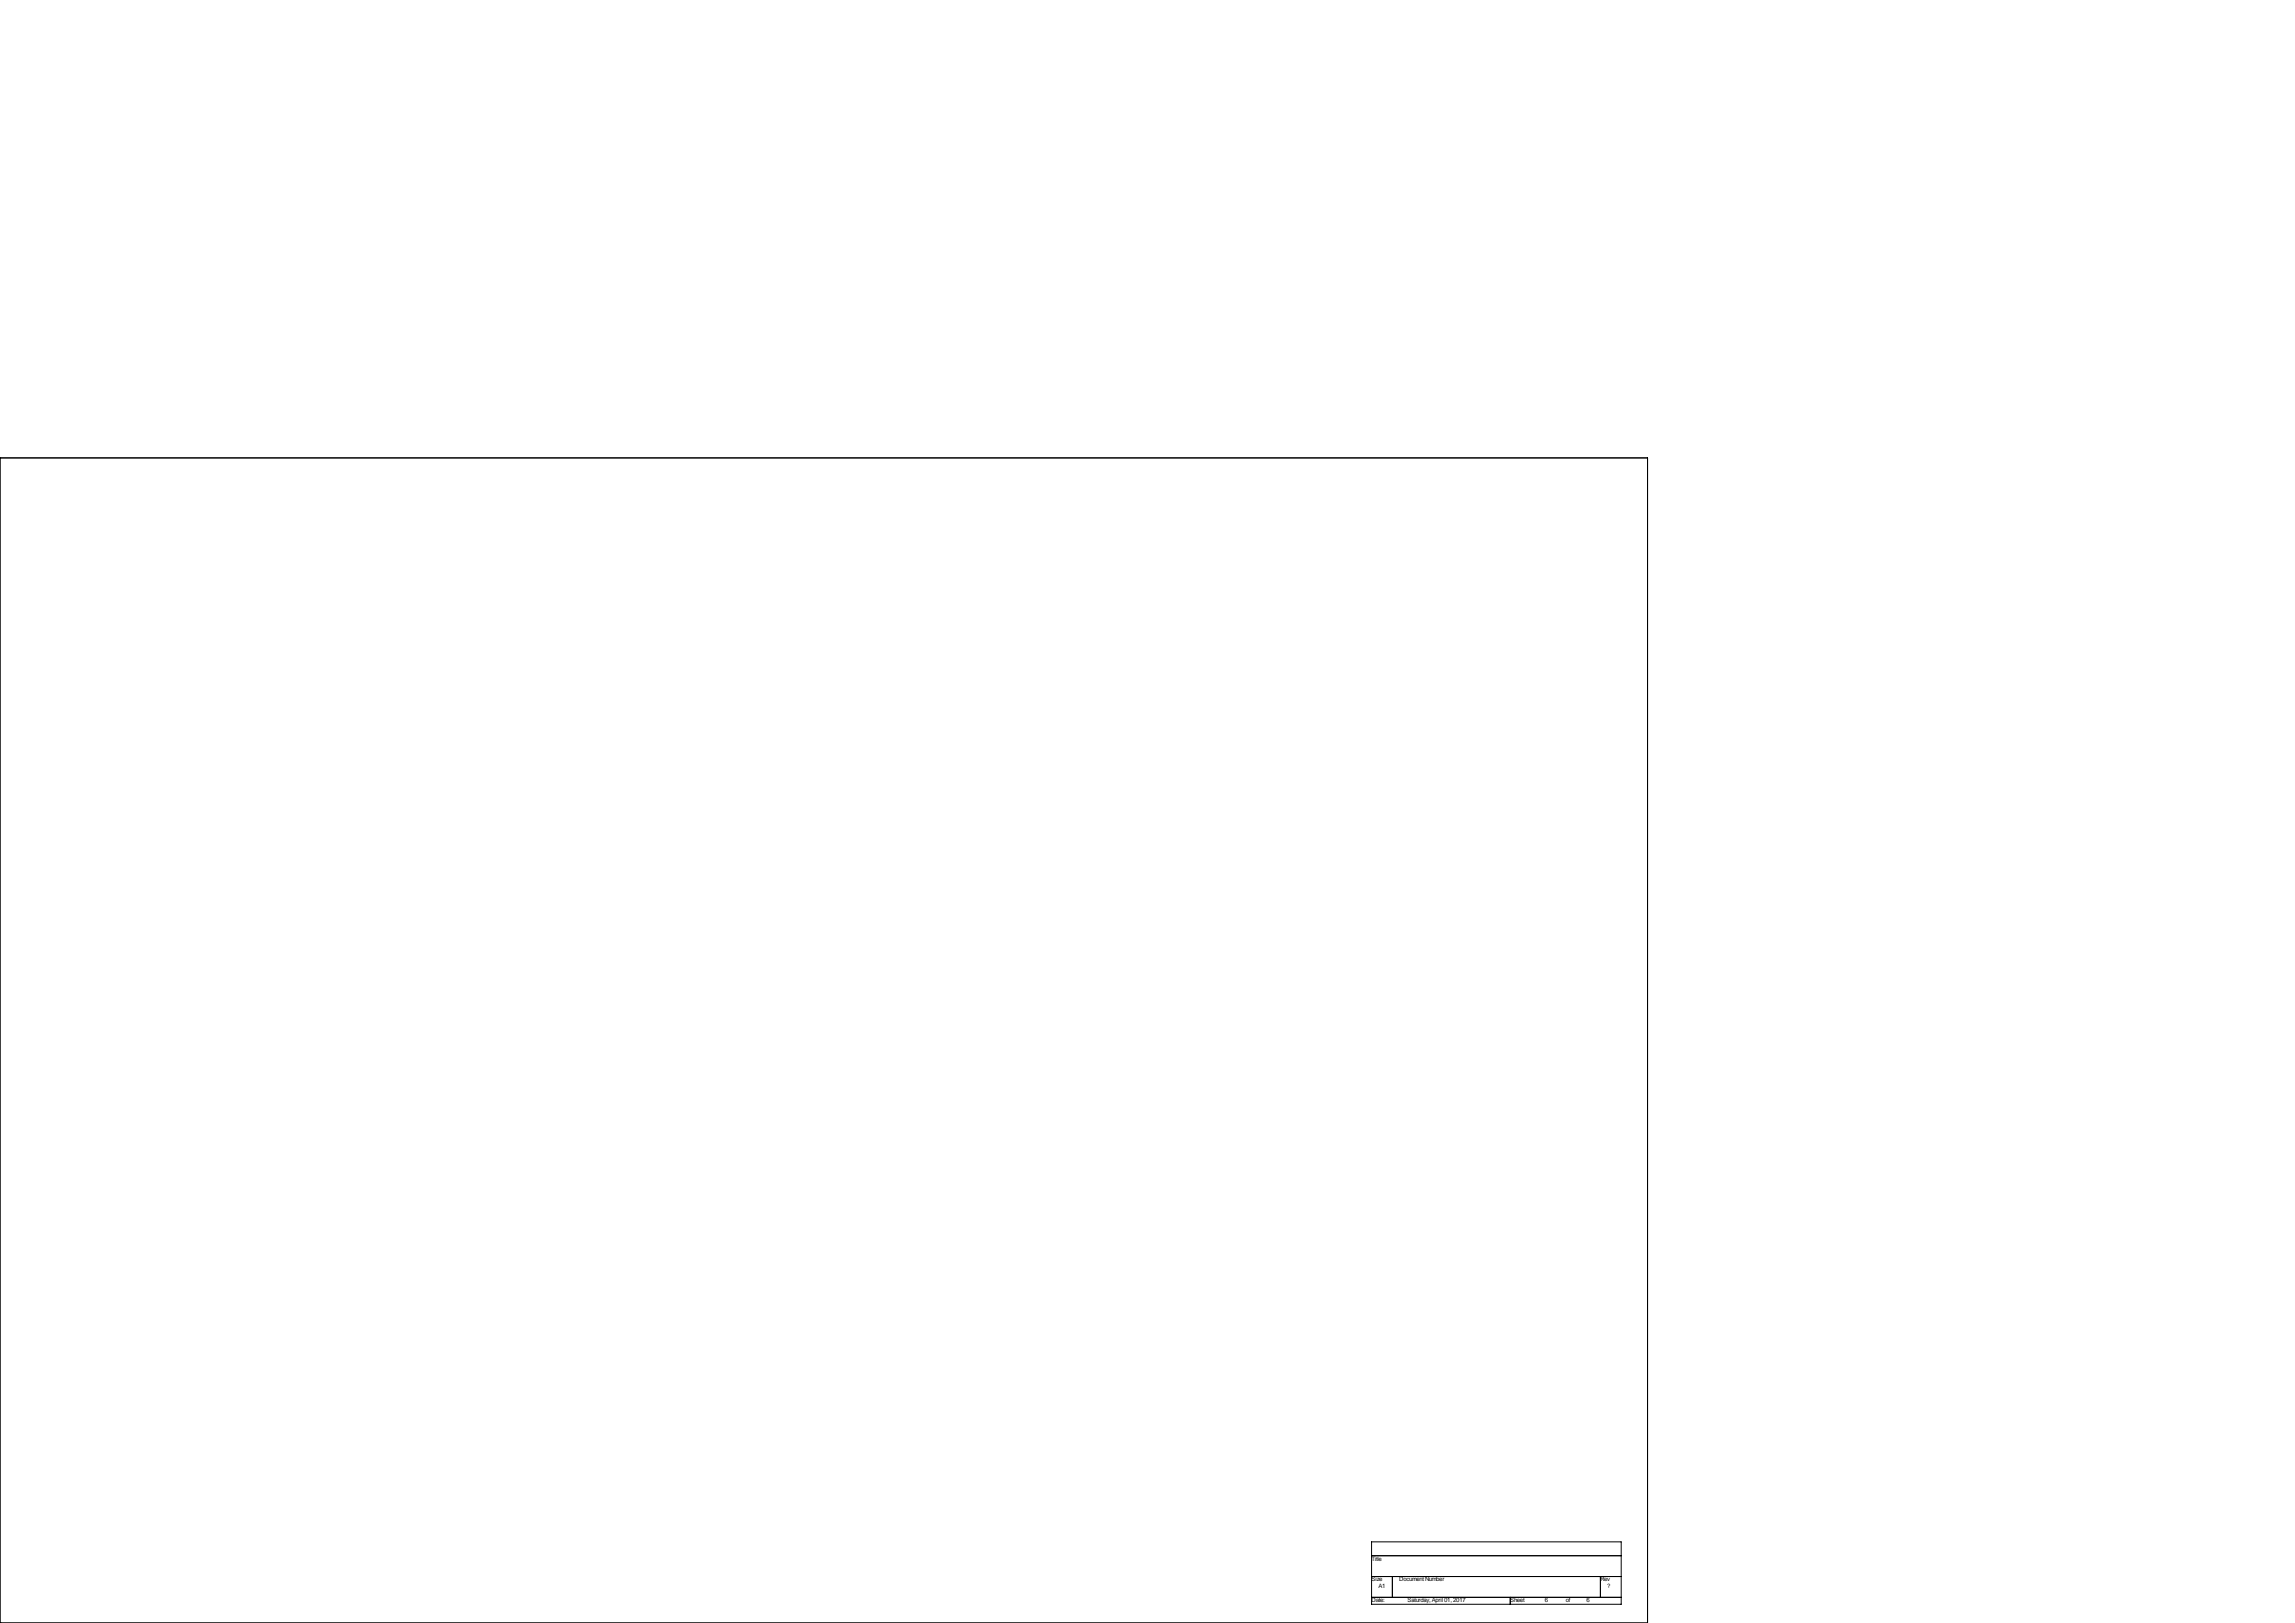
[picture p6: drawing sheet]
<svg xmlns="http://www.w3.org/2000/svg" width="841mm" height="594mm" viewBox="0 0 841 594" stroke-linecap="round" stroke-linejoin="round" font-family="sans-serif">
<defs><g id="words">
<g font-size="2.2">
<text x="502.4" y="571.6">Title</text>
<text x="502.4" y="579.2">Size</text>
<text x="505" y="581.7">A1</text>
<text x="512.6" y="579.2">Document Number</text>
<text x="586.2" y="579.2">Rev</text>
<text x="588.8" y="581.7">?</text>
<text x="502.4" y="586.8">Date:</text>
<text x="515.6" y="586.8">Saturday, April 01, 2017</text>
<text x="553.2" y="586.8">Sheet</text>
<text x="565.9" y="586.8">6</text>
<text x="573.5" y="586.8">of</text>
<text x="581.2" y="586.8">6</text>
</g>
</g></defs>
<path d="M0 167.7h603.5v426.7h-603.5zM502.4 564.7h91.5v22.9h-91.5zM502.4 569.8h91.5M502.4 577.4h91.5M510 577.4v7.6M586.2 577.4v7.6M0 594.4h.1M502.4 585h91.5M553.2 585v2.6" fill="none" stroke="#000" stroke-width=".37"/>
<use href="#words"/>
</svg>
